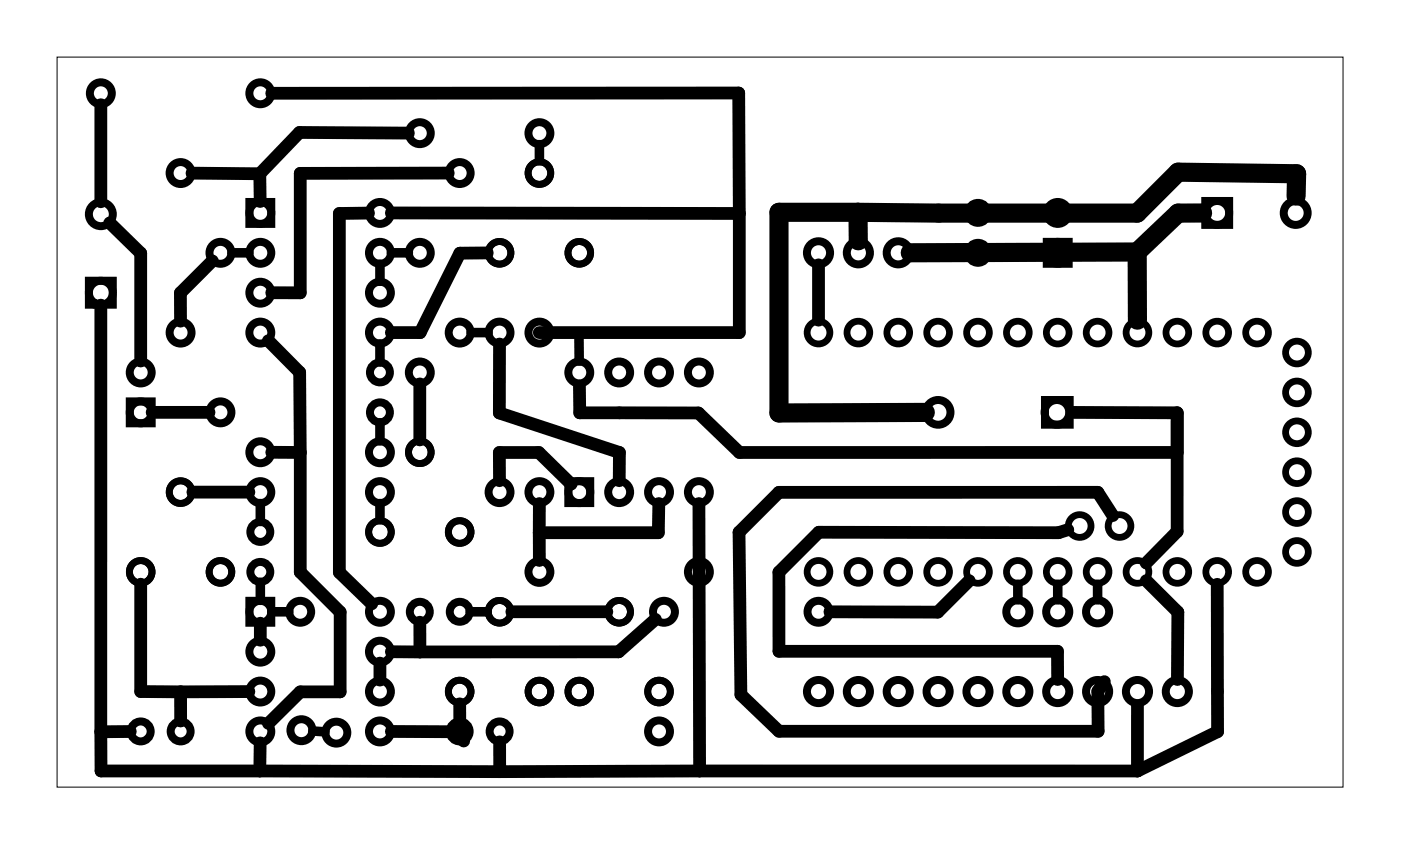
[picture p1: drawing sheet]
<svg xmlns="http://www.w3.org/2000/svg" width="89mm" height="54mm" viewBox="0 0 89 54" stroke-linecap="round" stroke-linejoin="round" font-family="sans-serif">
<path d="M3.6 3.6h82v46.5h-82z" fill="none" stroke="#000" stroke-width=".06"/>
<g fill="none" stroke="#000" stroke-width=".43">
<circle cx="52.1" cy="21.2" r=".72"/>
<circle cx="52.1" cy="36.4" r=".72"/>
<circle cx="54.7" cy="21.2" r=".72"/>
<circle cx="54.7" cy="36.4" r=".72"/>
<circle cx="57.2" cy="21.2" r=".72"/>
<circle cx="57.2" cy="36.4" r=".72"/>
<circle cx="59.8" cy="21.2" r=".72"/>
<circle cx="59.8" cy="36.4" r=".72"/>
<circle cx="62.3" cy="21.2" r=".72"/>
<circle cx="62.3" cy="36.4" r=".72"/>
<circle cx="64.8" cy="21.2" r=".72"/>
<circle cx="64.8" cy="36.4" r=".72"/>
<circle cx="67.4" cy="21.2" r=".72"/>
<circle cx="67.4" cy="36.4" r=".72"/>
<circle cx="68.8" cy="33.5" r=".72"/>
<circle cx="69.9" cy="21.2" r=".72"/>
<circle cx="69.9" cy="36.4" r=".72"/>
<circle cx="71.3" cy="33.5" r=".72"/>
<circle cx="72.5" cy="21.2" r=".72"/>
<circle cx="72.5" cy="36.4" r=".72"/>
<circle cx="75" cy="21.2" r=".72"/>
<circle cx="75" cy="36.4" r=".72"/>
<circle cx="77.5" cy="21.2" r=".72"/>
<circle cx="77.5" cy="36.4" r=".72"/>
<circle cx="80.1" cy="21.2" r=".72"/>
<circle cx="80.1" cy="36.4" r=".72"/>
<circle cx="82.6" cy="22.5" r=".72"/>
<circle cx="82.6" cy="25" r=".72"/>
<circle cx="82.6" cy="32.6" r=".72"/>
<circle cx="82.6" cy="35.2" r=".72"/>
<circle cx="82.6" cy="27.5" r=".72"/>
<circle cx="82.6" cy="30.1" r=".72"/>
</g>
<g fill="none" stroke="#000" stroke-width=".51">
<path d="M5.7 17.9h1.5v1.5h-1.5zM15.9 12.9h1.4v1.4h-1.4zM66.7 15.4h1.4v1.4h-1.4zM76.8 12.8h1.5v1.5h-1.5zM8.3 25.6h1.4v1.4h-1.4zM15.9 38.3h1.4v1.4h-1.4zM36.2 30.6h1.4v1.4h-1.4zM66.6 25.5h1.5v1.5h-1.5z"/>
<circle cx="6.4" cy="5.9" r=".7"/>
<circle cx="6.4" cy="13.6" r=".76"/>
<circle cx="6.4" cy="18.6" r=".76"/>
<circle cx="11.5" cy="11" r=".7"/>
<circle cx="14" cy="16.1" r=".7"/>
<circle cx="16.6" cy="5.9" r=".7"/>
<circle cx="16.6" cy="16.1" r=".7"/>
<circle cx="16.6" cy="18.6" r=".7"/>
<circle cx="16.6" cy="13.6" r=".7"/>
<circle cx="24.2" cy="16.1" r=".7"/>
<circle cx="24.2" cy="18.6" r=".7"/>
<circle cx="24.2" cy="13.6" r=".7"/>
<circle cx="26.7" cy="8.5" r=".7"/>
<circle cx="26.7" cy="16.1" r=".7"/>
<circle cx="29.3" cy="11" r=".7"/>
<circle cx="34.4" cy="8.5" r=".7"/>
<circle cx="52.1" cy="16.1" r=".74"/>
<circle cx="54.7" cy="16.1" r=".74"/>
<circle cx="57.2" cy="16.1" r=".74"/>
<circle cx="62.3" cy="13.6" r=".64"/>
<circle cx="62.3" cy="16.1" r=".64"/>
<circle cx="67.4" cy="13.6" r=".7"/>
<circle cx="67.4" cy="16.1" r=".7"/>
<circle cx="77.5" cy="13.6" r=".76"/>
<circle cx="82.5" cy="13.6" r=".76"/>
<circle cx="9" cy="23.7" r=".7"/>
<circle cx="9" cy="26.3" r=".7"/>
<circle cx="11.5" cy="21.2" r=".7"/>
<circle cx="14" cy="26.3" r=".7"/>
<circle cx="16.6" cy="31.3" r=".7"/>
<circle cx="16.6" cy="28.8" r=".7"/>
<circle cx="16.6" cy="21.2" r=".7"/>
<circle cx="16.6" cy="39" r=".7"/>
<circle cx="16.6" cy="36.4" r=".64"/>
<circle cx="16.6" cy="33.9" r=".64"/>
<circle cx="19.1" cy="39" r=".7"/>
<circle cx="24.2" cy="28.8" r=".7"/>
<circle cx="24.2" cy="31.3" r=".7"/>
<circle cx="24.2" cy="21.2" r=".7"/>
<circle cx="24.2" cy="39" r=".7"/>
<circle cx="24.2" cy="23.7" r=".64"/>
<circle cx="24.2" cy="26.3" r=".64"/>
<circle cx="26.7" cy="23.7" r=".7"/>
<circle cx="26.7" cy="39" r=".64"/>
<circle cx="29.3" cy="21.2" r=".7"/>
<circle cx="29.3" cy="39" r=".64"/>
<circle cx="31.8" cy="21.2" r=".7"/>
<circle cx="31.8" cy="31.3" r=".7"/>
<circle cx="34.4" cy="36.4" r=".7"/>
<circle cx="34.4" cy="21.2" r=".7"/>
<circle cx="34.4" cy="31.3" r=".7"/>
<circle cx="36.9" cy="23.7" r=".7"/>
<circle cx="36.9" cy="31.3" r=".7"/>
<circle cx="39.4" cy="23.7" r=".7"/>
<circle cx="39.4" cy="31.3" r=".7"/>
<circle cx="42" cy="23.7" r=".7"/>
<circle cx="42" cy="31.3" r=".7"/>
<circle cx="42.3" cy="39" r=".7"/>
<circle cx="44.5" cy="36.4" r=".7"/>
<circle cx="44.5" cy="23.7" r=".7"/>
<circle cx="44.5" cy="31.3" r=".7"/>
<circle cx="52.1" cy="39" r=".7"/>
<circle cx="59.8" cy="26.3" r=".79"/>
<circle cx="64.8" cy="39" r=".74"/>
<circle cx="67.3" cy="26.3" r=".79"/>
<circle cx="67.4" cy="39" r=".74"/>
<circle cx="69.9" cy="39" r=".74"/>
<circle cx="9" cy="46.6" r=".64"/>
<circle cx="11.5" cy="46.6" r=".64"/>
<circle cx="16.6" cy="46.6" r=".7"/>
<circle cx="16.6" cy="41.5" r=".7"/>
<circle cx="16.6" cy="44" r=".7"/>
<circle cx="19.2" cy="46.5" r=".7"/>
<circle cx="21.4" cy="46.7" r=".7"/>
<circle cx="24.2" cy="44" r=".7"/>
<circle cx="24.2" cy="41.5" r=".7"/>
<circle cx="24.2" cy="46.6" r=".7"/>
<circle cx="29.3" cy="46.6" r=".64"/>
<circle cx="31.8" cy="46.6" r=".64"/>
<circle cx="42" cy="46.6" r=".7"/>
<circle cx="52.1" cy="44" r=".74"/>
<circle cx="54.7" cy="44" r=".74"/>
<circle cx="57.2" cy="44" r=".74"/>
<circle cx="59.8" cy="44" r=".74"/>
<circle cx="62.3" cy="44" r=".74"/>
<circle cx="64.8" cy="44" r=".74"/>
<circle cx="67.4" cy="44" r=".74"/>
<circle cx="69.9" cy="44" r=".74"/>
<circle cx="72.5" cy="44" r=".74"/>
<circle cx="75" cy="44" r=".74"/>
</g>
<g fill="none" stroke="#000" stroke-width=".44">
<circle cx="31.8" cy="16.1" r=".72"/>
<circle cx="34.4" cy="11" r=".72"/>
<circle cx="36.9" cy="16.1" r=".72"/>
<circle cx="9" cy="36.4" r=".72"/>
<circle cx="11.5" cy="31.3" r=".72"/>
<circle cx="14" cy="36.4" r=".72"/>
<circle cx="24.2" cy="33.9" r=".72"/>
<circle cx="26.7" cy="28.8" r=".72"/>
<circle cx="29.3" cy="33.9" r=".72"/>
<circle cx="31.8" cy="39" r=".72"/>
<circle cx="39.4" cy="39" r=".72"/>
<circle cx="29.3" cy="44" r=".72"/>
<circle cx="34.4" cy="44" r=".72"/>
<circle cx="36.9" cy="44" r=".72"/>
<circle cx="42" cy="44" r=".72"/>
</g>
<g fill="none" stroke="#000" stroke-width=".81">
<path d="M6.4 19.4v27.2M6.4 6.7v6.2M7 14.2l2 1.9v6.9M12.2 11l4.4 .1M13.5 16.6l-2 2.1v1.8M16.6 11.1v1.7M17.3 5.9h29.8v7.7M23.5 13.6h-1.9v22.9l2.1 2M24.9 13.6h22.2M26 8.5l-6.9-.1-2.5 2.7M28.6 11h-9.5v7.6h-1.8M31 16.1h-1.7l-2.5 5.1h-1.9"/>
<path d="M47.1 13.6v7.6h-12.7M52.1 16.9v3.5M9 37.2v6.8l2.5 .1M9.7 26.3h3.6M12.3 31.3h3.6M16.6 39.7v1.1M17.1 21.7l2 2v5.1M17.3 28.8h1.8M19.1 28.8v7.6l2.6 2.6v5.1h-2.6l-2 2M26.7 24.4v3.6M26.7 39.6l.1 1.9M31.8 30.6v-1.8h2.5l2.1 2"/>
<path d="M31.8 21.9v4.4l7.7 2.5-.1 1.8M32.6 39h6.1M34.4 33.9v1.8M34.4 32.1v1.8M36.9 24.6v1.7h7.6l2.6 2.5h27.9M41.8 39.4l-2.4 2.1h-12.6M42 32.1l-.1 1.8h-7.5M44.5 32.1l.1 17M61.7 37l-2 2h-6.8M68 33.7l-.6 .2h-15.2l-2.6 2.5v5.1h17.8v1.8M68.3 26.3h6.7v7.6l-2 2M70.9 32.8l-1-1.4h-20.3l-2.5 2.5 .1 10.3 2.4 2.4h20.4l-.1-2.6 .5-.6"/>
<path d="M73 37l2 2v4.3M77.5 37.2l.1 9.4-5.1 2.5M6.4 46.6v2.5h10.2M8.3 46.6h-1.9M11.5 44.1v1.8M15.9 44l-4.4 .1M16.6 49.1h15.2M16.6 47.3v1.8M24.2 42.2v1.1M24.9 41.5h1.9M24.9 46.6h4.4M29.3 44.8v1.8"/>
<path d="M29.3 46.6l.2 .6M31.8 47.2v1.9M72.5 49.1h-40.7M72.5 44.9v4.2"/>
</g>
<path d="M54.7 13.5v1.8M54.7 13.5h-5.1v12.8h9.3M72.4 16l-14.4 .1M72.4 16l.1 4.4M76.6 13.6h-1.5l-2.7 2.4M82.6 12.5v-1.4l-7.5-.1-2.7 2.6-17.7-.1" fill="none" stroke="#000" stroke-width="1.2"/>
<g fill="none" stroke="#000" stroke-width=".61">
<path d="M6 19.3v.1M14.8 16.1h1.1M24.2 16.8v1.1M24.9 16.1h1.1M34.4 9.2v1M16.6 32.1v1.1M16.6 37.1v1.1M17.3 39h1.1M24.2 21.9v1.2M24.2 26.9v1.2M24.2 32.1v1M30 39h1"/>
<path d="M30 21.2h1.1M35.1 21.2h1.8v1.8M64.8 37.2v1M67.4 37.2v1M69.9 37.2v1M19.9 46.6h.8"/>
</g>
</svg>
